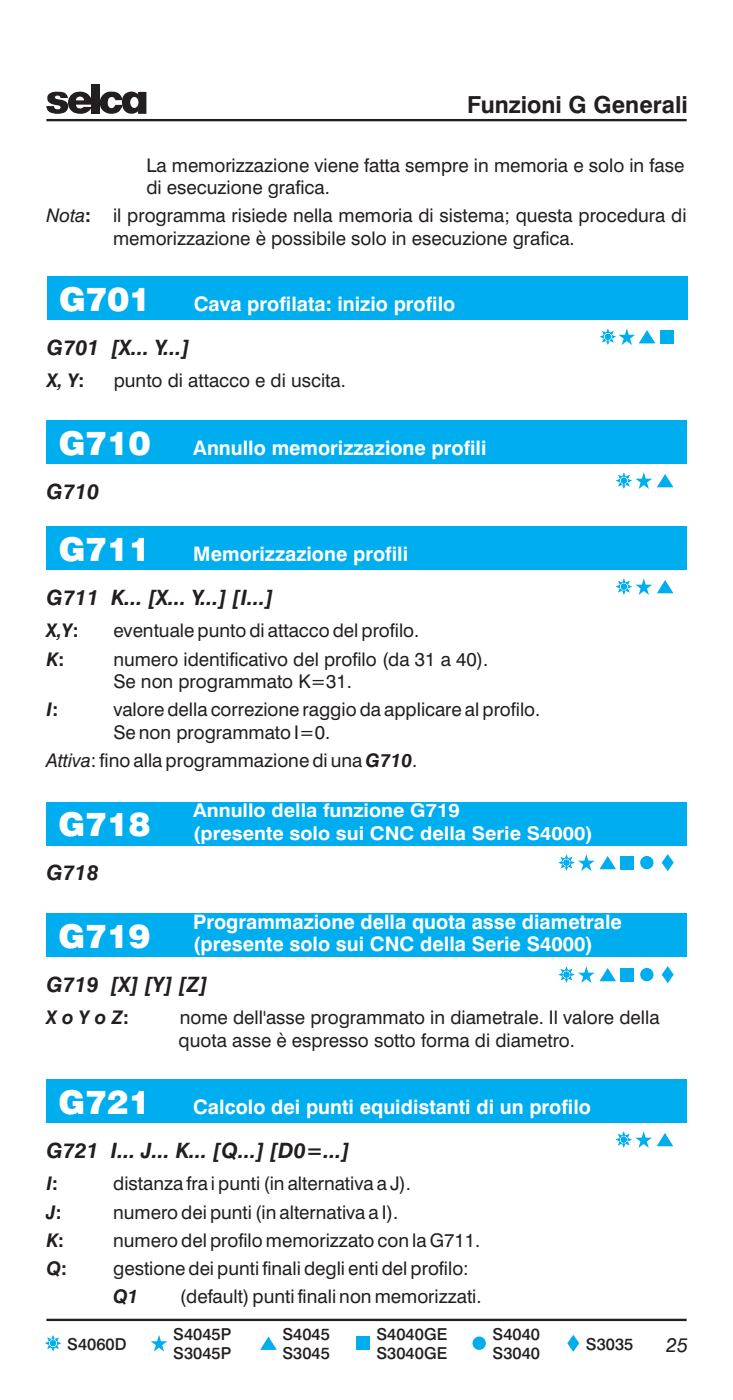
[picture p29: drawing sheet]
<svg xmlns="http://www.w3.org/2000/svg" width="110mm" height="210mm" viewBox="0 0 110 210" stroke-linecap="round" stroke-linejoin="round" font-family="sans-serif">
<defs><g id="words">
<g font-size="4.9" fill="#fff">
<text x="8.9" y="46.7">G701</text>
<text x="8.9" y="60.7">G71</text>
<text x="12.9" y="60.7">26</text>
<text x="8.8" y="68.3">G710</text>
<text x="8.8" y="84.2">G711</text>
<text x="8.8" y="125.5">G718</text>
<text x="8.8" y="142.2">G719</text>
<text x="8.8" y="167.1">G721</text>
</g>
<text font-size="3.5" fill="#231f20" x="70.1" y="17">Funzioni G Generali</text>
<g font-size="3.2" fill="#231f20">
<text x="7" y="53.3">G701 [X... Y...]</text>
<text x="7" y="74.9">G710</text>
<text x="7" y="90.8">G711 K... [X... Y...] [I...]</text>
<text x="7" y="132.1">G718</text>
<text x="7" y="148.8">G719 [X] [Y] [Z]</text>
<text x="7" y="173.7">G721 I... J... K... [Q...] [D0=...]</text>
</g>
<g font-size="3" fill="#fff">
<text x="29" y="46.6">Cava profilata: inizio profilo</text>
<text x="29" y="68.2">Annullo memorizzazione profili</text>
<text x="29" y="84.1">Memorizzazione profili</text>
<text x="29" y="139.3">Programmazione della quota asse diametrale</text>
<text x="29" y="142.6">(presente solo sui CNC della Serie S4000)</text>
<text x="29" y="167.1">Calcolo dei punti equidistanti di un profilo</text>
</g>
<text font-size="3" fill="#231f20" x="99.9" y="202.8">25</text>
<g font-size="2.8" fill="#231f20">
<text x="22" y="25.7">La memorizzazione viene fatta sempre in memoria e solo in fase</text>
<text x="22" y="29.1">di esecuzione grafica.</text>
<text x="7" y="33.4">Nota:</text>
<text x="17" y="33.4">il programma risiede nella memoria di sistema; questa procedura di</text>
<text x="17" y="36.7">memorizzazione è possibile solo in esecuzione grafica.</text>
<text x="7.1" y="58.1">X, Y:</text>
<text x="17.1" y="58.1">punto di attacco e di uscita.</text>
<text x="7" y="95.6">X,Y:</text>
<text x="17" y="95.6">eventualepuntodiattaccodelprofilo.</text>
<text x="7" y="99.9">K:</text>
<text x="17" y="99.9">numero identificativo del profilo (da 31 a 40).</text>
<text x="7" y="107.5">I:</text>
<text x="17" y="103.2">Se non programmato K=31.</text>
<text x="17" y="107.5">valoredellacorrezioneraggiodaapplicarealprofilo.</text>
<text x="17" y="110.9">Senon programmatoI=0.</text>
<text x="7" y="115.1">Attiva:finoallaprogrammazionediunaG710.</text>
<text x="7" y="153.6">Xo Y o Z:</text>
<text x="27" y="153.6">nome dell'asse programmato in diametrale. Il valore della</text>
<text x="26.8" y="157">quota asse è espresso sotto forma di diametro.</text>
<text x="7" y="178.6">I:</text>
<text x="17" y="178.6">distanzafraipunti(inalternativaaJ).</text>
<text x="7" y="182.8">J:</text>
<text x="17" y="182.8">numerodeipunti(inalternativaaI).</text>
<text x="7" y="187.1">K:</text>
<text x="7" y="191.3">Q:</text>
<text x="17" y="187.1">numerodelprofilomemorizzatoconlaG711.</text>
<text x="17" y="191.3">gestionedeipuntifinalideglientidelprofilo:</text>
<text x="17" y="195.5">Q1</text>
<text x="27" y="195.5">(default)puntifinalinonmemorizzati.</text>
</g>
<g font-size="2.8" fill="#fff">
<text x="29" y="122.6">Annullo della funzione G719</text>
<text x="29" y="126">(presente solo sui CNC della Serie S4000)</text>
</g>
<g font-size="2.5" fill="#231f20">
<text x="10.1" y="202.5">S4060D</text>
<text x="26" y="201">S4045P</text>
<text x="26" y="203.9">S3045P</text>
<text x="42.4" y="201">S4045</text>
<text x="42.4" y="203.9">S3045</text>
<text x="56.5" y="201">S4040GE</text>
<text x="56.5" y="203.9">S3040GE</text>
<text x="73.9" y="201">S4040</text>
<text x="73.9" y="203.9">S3040</text>
<text x="87.9" y="202.5">S3035</text>
</g>
</g></defs>
<path d="M7 198h96" fill="none" stroke="#231f20" stroke-width=".35"/>
<g fill="#00aeef">
<path d="M86 200.2l.9 1.3-.9 1.3-.9-1.3z" fill-rule="evenodd"/>
<path d="M40.3 200.5l1.2 2h-2.5z" fill-rule="evenodd"/>
<path d="M7.1 200.6l2.1 .9-2.1 .9 .9-2.1 .8 2.1-2.1-.9 2.1-.9-.8 2.2z" fill-rule="evenodd"/>
<path d="M90.3 49.6l2.1 .9-2.1 .9 .8-2.1 .9 2.1-2.1-.9 2.1-.9-.9 2.2z" fill-rule="evenodd"/>
<path d="M97 49.5l1.3 2h-2.5z" fill-rule="evenodd"/>
<path d="M92.7 71.2l2.1 .9-2.1 .9 .8-2.1 .9 2.1-2.1-.9 2.1-.9-.9 2.2z" fill-rule="evenodd"/>
<path d="M99.7 71.1l1.3 2h-2.5z" fill-rule="evenodd"/>
<path d="M92.7 87.1l2.1 .9-2.1 .9 .8-2.1 .9 2.1-2.1-.9 2.1-.9-.9 2.2z" fill-rule="evenodd"/>
<path d="M99.7 87l1.3 2h-2.5z" fill-rule="evenodd"/>
<circle cx="71.8" cy="201.5" r="1"/>
</g>
<g fill="#00aeef">
<path d="M22.6 201.2h1l.2-.9 .3 .9h1l-.8 .6 .3 1-.8-.6-.7 .6 .3-1z"/>
<path d="M53.4 200.5h2v2h-2z"/>
<path d="M7 41.5h96v6.5h-96z"/>
<path d="M92.7 50.2h1l.3-.9 .3 .9h.9l-.7 .6 .3 1-.8-.6-.8 .6 .3-1z"/>
<path d="M98.9 49.5h2v2h-2z"/>
<path d="M7 120.3h96v6.5h-96z"/>
<path d="M7 137h96v6.5h-96z"/>
<path d="M95.3 71.8h.9l.3-.9 .3 .9h1l-.8 .6 .3 1-.8-.6-.7 .6 .3-1z"/>
<path d="M7 63.1h96v6.5h-96z"/>
<path d="M95.3 87.7h.9l.3-.9 .3 .9h1l-.8 .6 .3 1-.8-.6-.7 .6 .3-1z"/>
<path d="M7 79h96v6.5h-96z"/>
</g>
<path d="M7 18h96" fill="none" stroke="#231f20" stroke-width=".35"/>
<path d="M13.8 12.7h1.2v4.4h-1.2z" fill="#231f20"/>
<g fill="#231f20">
<path d="M10.6 14.4a1.73 1.73 0 0 0-.1 2.1 1.73 1.73 0 0 0 2.1 .5 1.81 1.81 0 0 0 1.2-1h-1.3a.62 .62 0 0 1-.7 .3 .62 .62 0 0 1-.4-.6h2.4a1.84 1.84 0 0 0-1.1-1.9 1.84 1.84 0 0 0-2.1 .6zM11.5 14.7a.6 .6 0 0 1 .7-.2 .6 .6 0 0 1 .4 .6h-1.2z" fill-rule="evenodd"/>
<path d="M7.3 14.2a2.37 2.37 0 0 1 2.7 0l.2 .5h-1.1l-.1-.1a.46 .46 0 0 0-.8 0l.3 .3a1.63 1.63 0 0 1 1.7 .8 1.13 1.13 0 0 1-1.2 1.4 1.76 1.76 0 0 1-2-.8v-.4h1.1a.55 .55 0 0 0 .3 .5 .55 .55 0 0 0 .6-.1l.1-.2-.2-.2-1-.2a.92 .92 0 0 1-.6-1.5z" fill-rule="evenodd"/>
<path d="M15.4 14.3a1.81 1.81 0 0 1 2.9 .4v.3h-1a.58 .58 0 0 0-.7-.4 .58 .58 0 0 0-.4 .7 .66 .66 0 0 0 .7 .9l.4-.5h1.1a1.72 1.72 0 0 1-2.5 1.2 1.72 1.72 0 0 1-.5-2.6z" fill-rule="evenodd"/>
<path d="M20.7 13.8h1.3v3.3h-1.3z" fill-rule="evenodd"/>
<path d="M18.7 14.1a1.46 1.46 0 0 1 2 .1v.9a.57 .57 0 0 0-.6-.6 .57 .57 0 0 0-.5 .5 .74 .74 0 0 0 0 .9 .74 .74 0 0 0 .8 .2l.3-.4v1a1.48 1.48 0 0 1-1.7 .2 1.48 1.48 0 0 1-.7-1.6v-.5z" fill-rule="evenodd"/>
</g>
<g fill="#00aeef">
<path d="M92.6 170.1l2.2 .9-2.2 .9 .9-2.2 .9 2.2-2.1-.9 2.1-.9-.9 2.1z" fill-rule="evenodd"/>
<path d="M99.7 170l1.3 2h-2.5z" fill-rule="evenodd"/>
<path d="M84 128.5l2.2 .9-2.2 .9 .9-2.1 .9 2.1-2.1-.9 2.1-.9-.9 2.2z" fill-rule="evenodd"/>
<path d="M91.1 128.4l1.3 2h-2.5z" fill-rule="evenodd"/>
<path d="M100.1 128.1l.9 1.3-.9 1.3-.9-1.3z" fill-rule="evenodd"/>
<path d="M84 145.3l2.2 .9-2.2 .9 .9-2.1 .9 2.1-2.1-.9 2.1-.9-.9 2.2z" fill-rule="evenodd"/>
<path d="M91.1 145.2l1.3 2h-2.5z" fill-rule="evenodd"/>
<path d="M100.1 144.9l.9 1.3-.9 1.3-.9-1.3z" fill-rule="evenodd"/>
<circle cx="97" cy="129.4" r="1"/>
<circle cx="97" cy="146.2" r="1"/>
</g>
<g fill="#00aeef">
<path d="M95.3 170.7h.9l.3-1 .3 1h1l-.8 .6 .3 .9-.8-.6-.8 .6 .3-.9z"/>
<path d="M7 162h96v6.5h-96z"/>
<path d="M86.7 129.1h.9l.3-.9 .3 .9h1l-.8 .6 .3 1-.8-.6-.8 .6 .3-1z"/>
<path d="M93 128.4h2v2h-2z"/>
<path d="M86.7 145.9h.9l.3-.9 .3 .9h1l-.8 .6 .3 1-.8-.6-.8 .6 .3-1z"/>
<path d="M93 145.2h2v2h-2z"/>
</g>
<use href="#words"/>
</svg>
